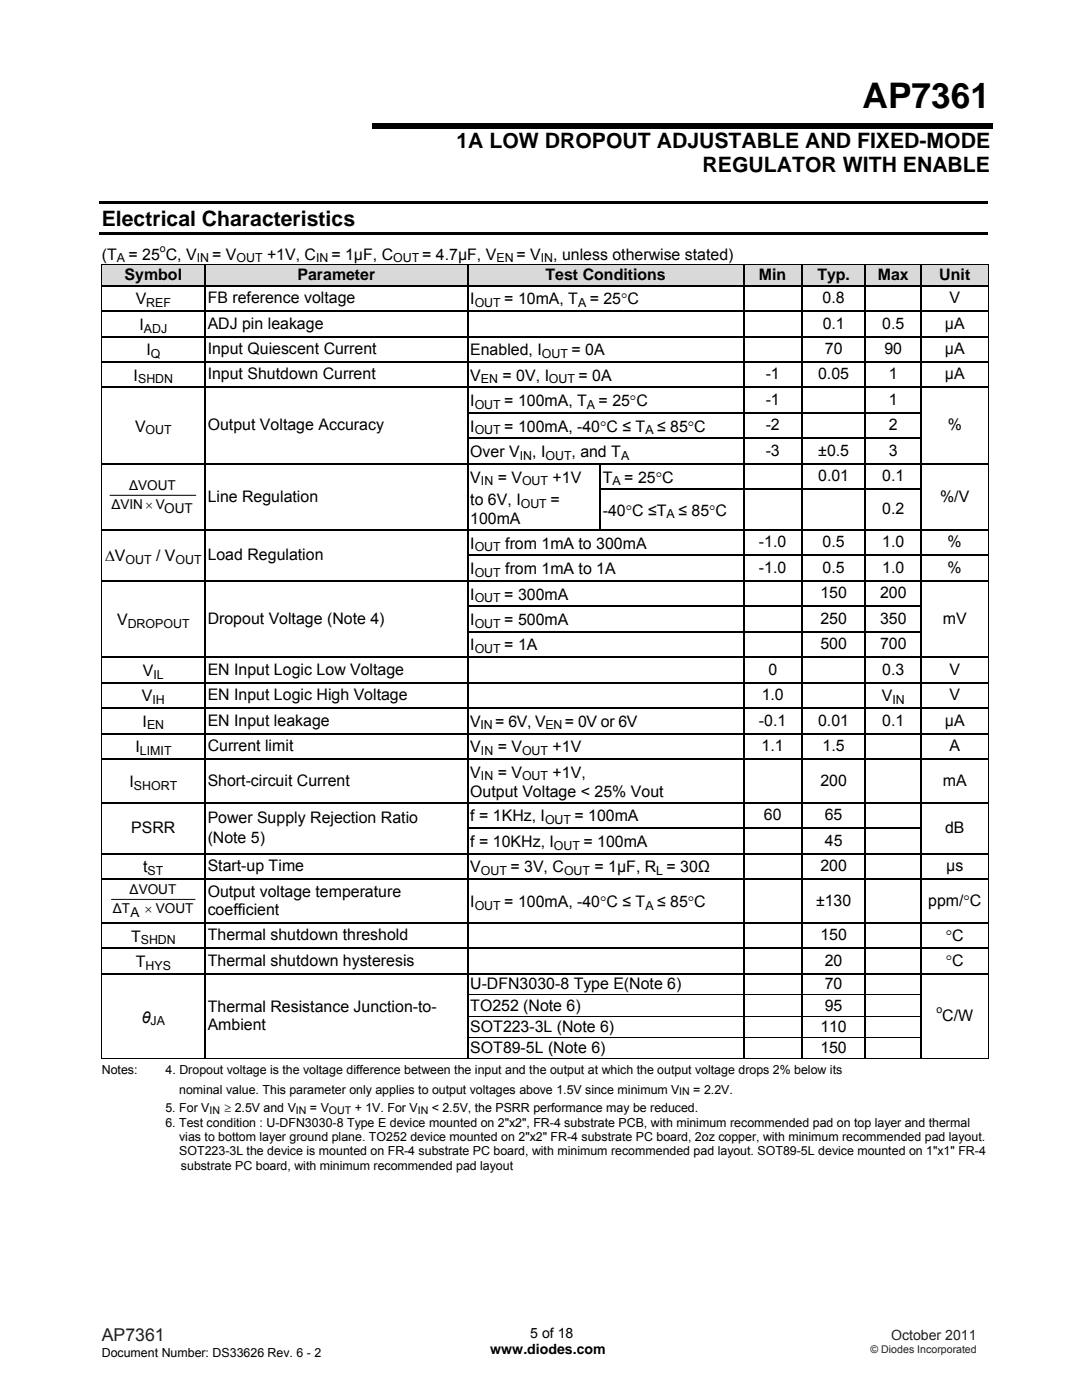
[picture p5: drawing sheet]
<svg xmlns="http://www.w3.org/2000/svg" width="216mm" height="279mm" viewBox="0 0 216 279" stroke-linecap="round" stroke-linejoin="round" font-family="sans-serif">
<defs><g id="words">
<text font-size="7" x="172.1" y="21.6">AP7361</text>
<g font-size="4.2">
<text x="91.1" y="29.5">1A LOW DROPOUT ADJUSTABLE AND FIXED-MODE</text>
<text x="140.2" y="34.4">REGULATOR WITH ENABLE</text>
<text x="20.3" y="45">Electrical Characteristics</text>
</g>
<text font-size="3.5" fill="#231f20" x="20.3" y="267.7">AP7361</text>
<g font-size="3.2">
<text x="20.3" y="51.8">(T</text>
<text x="25.6" y="51.8">= 25 C, V</text>
<text x="42.3" y="51.8">= V</text>
<text x="53.3" y="51.8">+1V, C</text>
<text x="66.1" y="51.8">= 1μF, C</text>
<text x="84.2" y="51.8">= 4.7μF, V</text>
<text x="103.1" y="51.8">= V</text>
<text x="110.4" y="51.8">, unless otherwise stated)</text>
<text x="24.9" y="55.8">Symbol</text>
<text x="59.4" y="55.8">Parameter</text>
<text x="108.9" y="55.8">Test Conditions</text>
<text x="151.4" y="55.8">Min</text>
<text x="163.1" y="55.8">Typ.</text>
<text x="175.2" y="55.8">Max</text>
<text x="187.4" y="55.8">Unit</text>
<text x="27.1" y="60.7">V</text>
<text x="27.8" y="65.8">I</text>
<text x="41.4" y="65.6">ADJ pin leakage</text>
<text x="41.4" y="60.5">FB reference voltage</text>
<text x="93.8" y="60.7">I</text>
<text x="100.6" y="60.7">= 10mA, T</text>
<text x="117.7" y="60.7">= 25°C</text>
<text x="164.1" y="60.5">0.8</text>
<text x="164.2" y="65.6">0.1</text>
<text x="176" y="65.6">0.5</text>
<text x="188.5" y="65.6">µA</text>
<text x="189.5" y="60.5">V</text>
<text x="29.2" y="70.9">I</text>
<text x="41.4" y="70.7">Input Quiescent Current</text>
<text x="93.8" y="70.9">Enabled, I</text>
<text x="114" y="70.9">= 0A</text>
<text x="164.6" y="70.7">70</text>
<text x="176.5" y="70.7">90</text>
<text x="188.6" y="70.7">µA</text>
<text x="26.7" y="76">I</text>
<text x="41.4" y="75.7">Input Shutdown Current</text>
<text x="93.8" y="76">V</text>
<text x="100.3" y="76">= 0V, I</text>
<text x="115.4" y="76">= 0A</text>
<text x="152.8" y="75.7">-1</text>
<text x="163.3" y="75.7">0.05</text>
<text x="177.4" y="75.7">1</text>
<text x="188.5" y="75.7">µA</text>
<text x="93.8" y="81.1">I</text>
<text x="100.6" y="81.1">= 100mA, T</text>
<text x="119.4" y="81.1">= 25°C</text>
<text x="152.8" y="80.8">-1</text>
<text x="177.4" y="80.8">1</text>
<text x="26.9" y="86.1">V</text>
<text x="41.4" y="85.9">Output Voltage Accuracy</text>
<text x="93.8" y="86.1">I</text>
<text x="100.6" y="86.1">= 100mA, -40°C ≤ T</text>
<text x="131.1" y="86.1">≤ 85°C</text>
<text x="152.8" y="85.9">-2</text>
<text x="177.4" y="85.9">2</text>
<text x="189.1" y="85.9">%</text>
<text x="93.8" y="91.2">Over V</text>
<text x="106.2" y="91.2">, I</text>
<text x="114" y="91.2">, and T</text>
<text x="152.8" y="91">-3</text>
<text x="163.3" y="91">±0.5</text>
<text x="177.4" y="91">3</text>
<text x="41.4" y="100.1">Line Regulation</text>
<text x="93.8" y="96.3">V</text>
<text x="93.8" y="100.8">to 6V, I</text>
<text x="99.3" y="96.3">= V</text>
<text x="109.8" y="100.8">=</text>
<text x="110.3" y="96.3">+1V</text>
<text x="120.3" y="96.3">T</text>
<text x="124.6" y="96.3">= 25°C</text>
<text x="163.3" y="96.1">0.01</text>
<text x="176" y="96.1">0.1</text>
<text x="187.6" y="100.1">%/V</text>
<text x="93.8" y="104.6">100mA</text>
<text x="120.3" y="102.9">-40°C ≤T</text>
<text x="135.4" y="102.9">≤ 85°C</text>
<text x="176" y="102.7">0.2</text>
<text x="21" y="112">ΔV</text>
<text x="31.1" y="112">/ V</text>
<text x="41.4" y="111.8">Load Regulation</text>
<text x="93.8" y="109.5">I</text>
<text x="100.8" y="109.5">from 1mA to 300mA</text>
<text x="151.4" y="109.2">-1.0</text>
<text x="164.1" y="109.2">0.5</text>
<text x="176" y="109.2">1.0</text>
<text x="189.1" y="109.2">%</text>
<text x="93.8" y="114.6">I</text>
<text x="93.8" y="119.7">I</text>
<text x="100.6" y="119.7">= 300mA</text>
<text x="100.8" y="114.6">from 1mA to 1A</text>
<text x="151.4" y="114.3">-1.0</text>
<text x="163.7" y="119.4">150</text>
<text x="164.1" y="114.3">0.5</text>
<text x="175.6" y="119.4">200</text>
<text x="176" y="114.3">1.0</text>
<text x="189.1" y="114.3">%</text>
<text x="23.4" y="124.7">V</text>
<text x="41.4" y="124.5">Dropout Voltage (Note 4)</text>
<text x="93.8" y="124.7">I</text>
<text x="100.6" y="124.7">= 500mA</text>
<text x="163.7" y="124.5">250</text>
<text x="175.6" y="124.5">350</text>
<text x="188.1" y="124.5">mV</text>
<text x="93.8" y="129.8">I</text>
<text x="100.6" y="129.8">= 1A</text>
<text x="163.7" y="129.6">500</text>
<text x="175.6" y="129.6">700</text>
<text x="28.5" y="134.9">V</text>
<text x="41.4" y="134.6">EN Input Logic Low Voltage</text>
<text x="153.3" y="134.6">0</text>
<text x="176.1" y="134.6">0.3</text>
<text x="189.5" y="134.6">V</text>
<text x="28.3" y="140">V</text>
<text x="41.4" y="139.7">EN Input Logic High Voltage</text>
<text x="152" y="139.7">1.0</text>
<text x="176" y="140">V</text>
<text x="189.5" y="139.7">V</text>
<text x="28.4" y="145.1">I</text>
<text x="41.4" y="144.8">EN Input leakage</text>
<text x="41.4" y="149.9">Current limit</text>
<text x="93.8" y="145.1">V</text>
<text x="98.8" y="145.1">= 6V, V</text>
<text x="112.7" y="145.1">= 0V or 6V</text>
<text x="151.4" y="144.8">-0.1</text>
<text x="152" y="149.9">1.1</text>
<text x="163.3" y="144.8">0.01</text>
<text x="164.1" y="149.9">1.5</text>
<text x="176" y="144.8">0.1</text>
<text x="188.5" y="144.8">µA</text>
<text x="189.5" y="149.9">A</text>
<text x="27" y="150.1">I</text>
<text x="93.8" y="155.2">V</text>
<text x="93.8" y="150.1">V</text>
<text x="99.3" y="150.1">= V</text>
<text x="99.3" y="155.2">= V</text>
<text x="110.3" y="150.1">+1V</text>
<text x="110.3" y="155.2">+1V,</text>
<text x="25.8" y="157">I</text>
<text x="41.4" y="156.8">Short-circuit Current</text>
<text x="93.8" y="159">Output Voltage &lt; 25% Vout</text>
<text x="163.7" y="156.8">200</text>
<text x="188.1" y="156.8">mA</text>
<text x="26.2" y="166.2">PSRR</text>
<text x="41.4" y="164.2">Power Supply Rejection Ratio</text>
<text x="93.8" y="163.9">f = 1KHz, I</text>
<text x="114.6" y="163.9">= 100mA</text>
<text x="152.4" y="163.7">60</text>
<text x="164.6" y="163.7">65</text>
<text x="188.6" y="166.2">dB</text>
<text x="41.4" y="173.8">Start-up Time</text>
<text x="41.4" y="168.2">(Note 5)</text>
<text x="93.8" y="169">f = 10KHz, I</text>
<text x="116.4" y="169">= 100mA</text>
<text x="163.7" y="173.8">200</text>
<text x="164.6" y="168.8">45</text>
<text x="188.8" y="173.8">µs</text>
<text x="28.6" y="174.1">t</text>
<text x="41.4" y="178.9">Output voltage temperature</text>
<text x="93.8" y="174.1">V</text>
<text x="101.9" y="174.1">= 3V, C</text>
<text x="118.6" y="174.1">= 1µF, R = 30Ω</text>
<text x="41.4" y="182.6">coefficient</text>
<text x="93.8" y="181">I</text>
<text x="100.6" y="181">= 100mA, -40°C ≤ T</text>
<text x="131.1" y="181">≤ 85°C</text>
<text x="162.8" y="180.8">±130</text>
<text x="185.2" y="180.9">ppm/°C</text>
<text x="26.1" y="187.9">T</text>
<text x="41.4" y="187.7">Thermal shutdown threshold</text>
<text x="163.7" y="187.7">150</text>
<text x="188.7" y="187.8">°C</text>
<text x="27.1" y="193">T</text>
<text x="41.4" y="192.7">Thermal shutdown hysteresis</text>
<text x="93.8" y="197.4">U-DFN3030-8 Type E(Note 6)</text>
<text x="164.6" y="197.4">70</text>
<text x="164.6" y="192.7">20</text>
<text x="188.7" y="192.8">°C</text>
<text x="41.4" y="202">Thermal Resistance Junction-to-</text>
<text x="93.8" y="201.7">TO252 (Note 6)</text>
<text x="164.6" y="201.7">95</text>
<text x="188" y="203.8">C/W</text>
<text x="28.3" y="204.1">θ</text>
<text x="41.4" y="205.7">Ambient</text>
<text x="93.8" y="206">SOT223-3L (Note 6)</text>
<text x="163.7" y="206">110</text>
<text x="93.8" y="210.2">SOT89-5L (Note 6)</text>
<text x="163.7" y="210.2">150</text>
</g>
<g font-size="2.8">
<text x="105.8" y="267">5 of 18</text>
<text x="97.8" y="270.2">www.diodes.com</text>
</g>
<text font-size="2.8" fill="#231f20" x="177.8" y="267.3">October 2011</text>
<g font-size="2.7">
<text x="22.2" y="101.7">ΔVIN × V</text>
<text x="25.8" y="97.8">ΔVOUT</text>
<text x="32.7" y="102.3">OUT</text>
<text x="25.9" y="178.4">ΔVOUT</text>
<text x="22.5" y="182.3">ΔT</text>
<text x="26.1" y="183">A</text>
<text x="28.9" y="182.3">× VOUT</text>
</g>
<g font-size="2.5">
<text x="23.3" y="52.4">A</text>
<text x="39.3" y="52.4">IN</text>
<text x="47.2" y="52.4">OUT</text>
<text x="63.1" y="52.4">IN</text>
<text x="78.5" y="52.4">OUT</text>
<text x="99.1" y="52.4">EN</text>
<text x="107.9" y="52.4">IN</text>
<text x="29.2" y="61.3">REF</text>
<text x="94.7" y="61.3">OUT</text>
<text x="115.3" y="61.3">A</text>
<text x="28.7" y="66.4">ADJ</text>
<text x="30.1" y="71.4">Q</text>
<text x="108.1" y="71.4">OUT</text>
<text x="27.6" y="76.5">SHDN</text>
<text x="95.9" y="76.5">EN</text>
<text x="109.5" y="76.5">OUT</text>
<text x="94.7" y="81.6">OUT</text>
<text x="117.1" y="81.6">A</text>
<text x="29.1" y="86.7">OUT</text>
<text x="94.7" y="86.7">OUT</text>
<text x="128.8" y="86.7">A</text>
<text x="103.7" y="91.8">IN</text>
<text x="108.8" y="91.8">OUT</text>
<text x="123.9" y="91.8">A</text>
<text x="95.9" y="96.8">IN</text>
<text x="103.9" y="101.3">OUT</text>
<text x="104.2" y="96.8">OUT</text>
<text x="122.2" y="96.8">A</text>
<text x="133" y="103.4">A</text>
<text x="25" y="112.6">OUT</text>
<text x="35" y="112.6">OUT</text>
<text x="94.7" y="110">OUT</text>
<text x="94.7" y="115.1">OUT</text>
<text x="25.5" y="125.3">DROPOUT</text>
<text x="94.7" y="120.2">OUT</text>
<text x="94.7" y="125.3">OUT</text>
<text x="94.7" y="130.3">OUT</text>
<text x="30.6" y="135.4">IL</text>
<text x="30.4" y="140.5">IH</text>
<text x="178.1" y="140.5">IN</text>
<text x="29.3" y="145.6">EN</text>
<text x="95.9" y="145.6">IN</text>
<text x="108.8" y="145.6">EN</text>
<text x="27.9" y="150.7">LIMIT</text>
<text x="95.9" y="150.7">IN</text>
<text x="95.9" y="155.7">IN</text>
<text x="104.2" y="150.7">OUT</text>
<text x="104.2" y="155.7">OUT</text>
<text x="26.7" y="157.6">SHORT</text>
<text x="108.8" y="164.5">OUT</text>
<text x="110.5" y="169.5">OUT</text>
<text x="29.5" y="174.6">ST</text>
<text x="95.9" y="174.6">OUT</text>
<text x="112.5" y="174.6">OUT</text>
<text x="131" y="174.6">L</text>
<text x="94.7" y="181.5">OUT</text>
<text x="128.8" y="181.5">A</text>
<text x="28.1" y="188.4">SHDN</text>
<text x="29.1" y="193.5">HYS</text>
<text x="30" y="204.6">JA</text>
<text x="20.3" y="214.4">Notes:</text>
<text x="33" y="214.4">4. Dropout voltage is the voltage difference between the input and the output at which the output voltage drops 2% below its</text>
<text x="33" y="221.9">5. For V</text>
<text x="35.8" y="218.3">nominal value. This parameter only applies to output voltages above 1.5V since minimum V</text>
<text x="44.8" y="221.9">≥ 2.5V and V</text>
<text x="61.8" y="221.9">= V</text>
<text x="70.8" y="221.9">+ 1V. For V</text>
<text x="86.1" y="221.9">&lt; 2.5V, the PSRR performance may be reduced.</text>
<text x="138.3" y="218.3">= 2.2V.</text>
<text x="33" y="224.9">6. Test condition : U-DFN3030-8 Type E device mounted on 2&quot;x2&quot;, FR-4 substrate PCB, with minimum recommended pad on top layer and thermal</text>
<text x="35.8" y="227.8">vias to bottom layer ground plane. TO252 device mounted on 2&quot;x2&quot; FR-4 substrate PC board, 2oz copper, with minimum recommended pad layout.</text>
<text x="35.8" y="230.6">SOT223-3L the device is mounted on FR-4 substrate PC board, with minimum recommended pad layout. SOT89-5L device mounted on 1&quot;x1&quot; FR-4</text>
<text x="36.1" y="233.4">substrate PC board, with minimum recommended pad layout</text>
<text x="20.3" y="270.7">Document Number: DS33626 Rev. 6 - 2</text>
</g>
<g font-size="2.1">
<text x="31.9" y="50.2">o</text>
<text x="186.8" y="202.2">o</text>
<text x="135.6" y="218.6">IN</text>
<text x="41.8" y="222.3">IN</text>
<text x="59.1" y="222.3">IN</text>
<text x="65.6" y="222.3">OUT</text>
<text x="83.4" y="222.3">IN</text>
</g>
<text font-size="2.1" fill="#231f20" x="173.7" y="269.9">© Diodes Incorporated</text>
</g></defs>
<path d="M74.3 24.5h123.8v1.1h-123.8zM19.8 40.2h177.2v.5h-177.2zM19.8 46.3h177.2v.5h-177.2z" fill="#000"/>
<g fill="#d9d9d9">
<path d="M20.4 52.9h20.4v4h-20.4z"/>
<path d="M20.8 52.9h19.6v4h-19.6z"/>
<path d="M41.1 52.9h52.1v4h-52.1z"/>
<path d="M41.4 52.9h51.4v4h-51.4z"/>
<path d="M93.5 52.9h54.7v4h-54.7z"/>
<path d="M93.8 52.9h54.1v4h-54.1z"/>
<path d="M148.5 52.9h11.4v4h-11.4z"/>
<path d="M148.9 52.9h10.6v4h-10.6z"/>
<path d="M160.1 52.9h12.5v4h-12.5z"/>
<path d="M160.5 52.9h11.7v4h-11.7z"/>
<path d="M172.8 52.9h10.9v4h-10.9z"/>
<path d="M173.2 52.9h10.1v4h-10.1z"/>
<path d="M183.9 52.9h13.2v4h-13.2z"/>
<path d="M184.3 52.9h12.4v4h-12.4z"/>
</g>
<g fill="#000">
<path d="M20.2 52.7h.2v.2h-.2zM20.2 56.9h.2v.3h-.2zM40.8 56.9h.3v.3h-.3zM93.2 56.9h.3v.3h-.3zM148.2 56.9h.3v.3h-.3zM159.9 56.9h.2v.3h-.2zM172.6 56.9h.2v.3h-.2zM183.7 56.9h.2v.3h-.2zM197.1 52.7h.2v.2h-.2zM197.1 56.9h.2v.3h-.2zM20.2 62h.2v.2h-.2zM20.2 67h.2v.3h-.2z"/>
<path d="M20.2 72.1h.2v.3h-.2zM20.2 77.2h.2v.3h-.2zM40.8 62h.3v.2h-.3zM40.8 67h.3v.3h-.3zM40.8 72.1h.3v.3h-.3zM40.8 77.2h.3v.3h-.3zM93.2 62h.3v.2h-.3zM93.2 67h.3v.3h-.3zM93.2 72.1h.3v.3h-.3zM93.2 77.2h.3v.3h-.3zM148.2 62h.3v.2h-.3zM148.2 67h.3v.3h-.3z"/>
<path d="M148.2 72.1h.3v.3h-.3zM148.2 77.2h.3v.3h-.3zM159.9 62h.2v.2h-.2zM159.9 67h.2v.3h-.2zM159.9 72.1h.2v.3h-.2zM159.9 77.2h.2v.3h-.2zM172.6 62h.2v.2h-.2zM172.6 67h.2v.3h-.2zM172.6 72.1h.2v.3h-.2zM172.6 77.2h.2v.3h-.2zM183.7 62h.2v.2h-.2zM183.7 67h.2v.3h-.2z"/>
<path d="M183.7 72.1h.2v.3h-.2zM183.7 77.2h.2v.3h-.2zM197.1 62h.2v.2h-.2zM197.1 67h.2v.3h-.2zM197.1 72.1h.2v.3h-.2zM197.1 77.2h.2v.3h-.2zM20.2 82.3h.2v.2h-.2zM20.2 87.4h.2v.2h-.2zM20.2 92.4h.2v.3h-.2zM20.2 97.5h.2v.3h-.2zM40.8 82.3h.3v.2h-.3zM40.8 87.4h.3v.2h-.3z"/>
<path d="M40.8 92.4h.3v.3h-.3zM40.8 97.5h.3v.3h-.3zM93.2 82.3h.3v.2h-.3zM93.2 87.4h.3v.2h-.3zM93.2 92.4h.3v.3h-.3zM93.2 97.5h.3v.3h-.3zM119.7 92.4h.2v.3h-.2zM119.7 97.5h.2v.3h-.2zM148.2 82.3h.3v.2h-.3zM148.2 87.4h.3v.2h-.3zM148.2 92.4h.3v.3h-.3zM148.2 97.5h.3v.3h-.3z"/>
<path d="M159.9 82.3h.2v.2h-.2zM159.9 87.4h.2v.2h-.2zM159.9 92.4h.2v.3h-.2zM159.9 97.5h.2v.3h-.2zM172.6 82.3h.2v.2h-.2zM172.6 87.4h.2v.2h-.2zM172.6 92.4h.2v.3h-.2zM172.6 97.5h.2v.3h-.2zM183.7 82.3h.2v.2h-.2zM183.7 87.4h.2v.2h-.2zM183.7 92.4h.2v.3h-.2zM183.7 97.5h.2v.3h-.2z"/>
<path d="M197.1 82.3h.2v.2h-.2zM197.1 87.4h.2v.2h-.2zM197.1 92.4h.2v.3h-.2zM197.1 97.5h.2v.3h-.2zM20.2 105.6h.2v.3h-.2zM20.2 110.7h.2v.3h-.2zM20.2 115.8h.2v.3h-.2zM40.8 105.6h.3v.3h-.3zM40.8 110.7h.3v.3h-.3zM40.8 115.8h.3v.3h-.3zM93.2 105.6h.3v.3h-.3zM93.2 110.7h.3v.3h-.3z"/>
<path d="M93.2 115.8h.3v.3h-.3zM148.2 105.6h.3v.3h-.3zM148.2 110.7h.3v.3h-.3zM148.2 115.8h.3v.3h-.3zM159.9 105.6h.2v.3h-.2zM159.9 110.7h.2v.3h-.2zM159.9 115.8h.2v.3h-.2zM172.6 105.6h.2v.3h-.2zM172.6 110.7h.2v.3h-.2zM172.6 115.8h.2v.3h-.2zM183.7 105.6h.2v.3h-.2zM183.7 110.7h.2v.3h-.2z"/>
<path d="M183.7 115.8h.2v.3h-.2zM197.1 105.6h.2v.3h-.2zM197.1 110.7h.2v.3h-.2zM197.1 115.8h.2v.3h-.2zM20.2 120.9h.2v.2h-.2zM20.2 125.9h.2v.3h-.2zM20.2 131h.2v.3h-.2zM20.2 136.1h.2v.3h-.2zM40.8 120.9h.3v.2h-.3zM40.8 125.9h.3v.3h-.3zM40.8 131h.3v.3h-.3zM40.8 136.1h.3v.3h-.3z"/>
<path d="M93.2 120.9h.3v.2h-.3zM93.2 125.9h.3v.3h-.3zM93.2 131h.3v.3h-.3zM93.2 136.1h.3v.3h-.3zM148.2 120.9h.3v.2h-.3zM148.2 125.9h.3v.3h-.3zM148.2 131h.3v.3h-.3zM148.2 136.1h.3v.3h-.3zM159.9 120.9h.2v.2h-.2zM159.9 125.9h.2v.3h-.2zM159.9 131h.2v.3h-.2zM159.9 136.1h.2v.3h-.2z"/>
<path d="M172.6 120.9h.2v.2h-.2zM172.6 125.9h.2v.3h-.2zM172.6 131h.2v.3h-.2zM172.6 136.1h.2v.3h-.2zM183.7 120.9h.2v.2h-.2zM183.7 125.9h.2v.3h-.2zM183.7 131h.2v.3h-.2zM183.7 136.1h.2v.3h-.2zM197.1 120.9h.2v.2h-.2zM197.1 125.9h.2v.3h-.2zM197.1 131h.2v.3h-.2zM197.1 136.1h.2v.3h-.2z"/>
<path d="M20.2 141.2h.2v.3h-.2zM20.2 146.3h.2v.2h-.2zM20.2 151.3h.2v.3h-.2zM40.8 141.2h.3v.3h-.3zM40.8 146.3h.3v.2h-.3zM40.8 151.3h.3v.3h-.3zM93.2 141.2h.3v.3h-.3zM93.2 146.3h.3v.2h-.3zM93.2 151.3h.3v.3h-.3zM148.2 141.2h.3v.3h-.3zM148.2 146.3h.3v.2h-.3zM148.2 151.3h.3v.3h-.3z"/>
<path d="M159.9 141.2h.2v.3h-.2zM159.9 146.3h.2v.2h-.2zM159.9 151.3h.2v.3h-.2zM172.6 141.2h.2v.3h-.2zM172.6 146.3h.2v.2h-.2zM172.6 151.3h.2v.3h-.2zM183.7 141.2h.2v.3h-.2zM183.7 146.3h.2v.2h-.2zM183.7 151.3h.2v.3h-.2zM197.1 141.2h.2v.3h-.2zM197.1 146.3h.2v.2h-.2zM197.1 151.3h.2v.3h-.2z"/>
<path d="M20.2 160.1h.2v.3h-.2zM20.2 165.2h.2v.2h-.2zM20.2 170.2h.2v.3h-.2zM20.2 175.3h.2v.3h-.2zM40.8 160.1h.3v.3h-.3zM40.8 165.2h.3v.2h-.3zM40.8 170.2h.3v.3h-.3zM40.8 175.3h.3v.3h-.3zM93.2 160.1h.3v.3h-.3zM93.2 165.2h.3v.2h-.3zM93.2 170.2h.3v.3h-.3zM93.2 175.3h.3v.3h-.3z"/>
<path d="M148.2 160.1h.3v.3h-.3zM148.2 165.2h.3v.2h-.3zM148.2 170.2h.3v.3h-.3zM148.2 175.3h.3v.3h-.3zM159.9 160.1h.2v.3h-.2zM159.9 165.2h.2v.2h-.2zM159.9 170.2h.2v.3h-.2zM159.9 175.3h.2v.3h-.2zM172.6 160.1h.2v.3h-.2zM172.6 165.2h.2v.2h-.2zM172.6 170.2h.2v.3h-.2zM172.6 175.3h.2v.3h-.2z"/>
<path d="M183.7 160.1h.2v.3h-.2zM183.7 165.2h.2v.2h-.2zM183.7 170.2h.2v.3h-.2zM183.7 175.3h.2v.3h-.2zM197.1 160.1h.2v.3h-.2zM197.1 165.2h.2v.2h-.2zM197.1 170.2h.2v.3h-.2zM197.1 175.3h.2v.3h-.2zM20.2 184h.2v.3h-.2zM20.2 189.1h.2v.3h-.2zM20.2 194.2h.2v.3h-.2zM20.2 198.5h.2v.3h-.2z"/>
<path d="M40.8 184h.3v.3h-.3zM40.8 189.1h.3v.3h-.3zM40.8 194.2h.3v.3h-.3zM40.8 198.5h.3v.3h-.3zM93.2 184h.3v.3h-.3zM93.2 189.1h.3v.3h-.3zM93.2 194.2h.3v.3h-.3zM93.2 198.5h.3v.3h-.3zM148.2 184h.3v.3h-.3zM148.2 189.1h.3v.3h-.3zM148.2 194.2h.3v.3h-.3zM148.2 198.5h.3v.3h-.3z"/>
<path d="M159.9 184h.2v.3h-.2zM159.9 189.1h.2v.3h-.2zM159.9 194.2h.2v.3h-.2zM159.9 198.5h.2v.3h-.2zM172.6 184h.2v.3h-.2zM172.6 189.1h.2v.3h-.2zM172.6 194.2h.2v.3h-.2zM172.6 198.5h.2v.3h-.2zM183.7 184h.2v.3h-.2zM183.7 189.1h.2v.3h-.2zM183.7 194.2h.2v.3h-.2zM183.7 198.5h.2v.3h-.2z"/>
<path d="M197.1 184h.2v.3h-.2zM197.1 189.1h.2v.3h-.2zM197.1 194.2h.2v.3h-.2zM197.1 198.5h.2v.3h-.2zM20.2 202.8h.2v.2h-.2zM20.2 207h.2v.3h-.2zM40.8 202.8h.3v.2h-.3zM40.8 207h.3v.3h-.3zM93.2 202.8h.3v.2h-.3zM93.2 207h.3v.3h-.3zM148.2 202.8h.3v.2h-.3zM148.2 207h.3v.3h-.3z"/>
<path d="M159.9 202.8h.2v.2h-.2zM159.9 207h.2v.3h-.2zM172.6 202.8h.2v.2h-.2zM172.6 207h.2v.3h-.2zM183.7 202.8h.2v.2h-.2zM183.7 207h.2v.3h-.2zM197.1 202.8h.2v.2h-.2zM197.1 207h.2v.3h-.2zM197.1 211.1h.2v.2h-.2z"/>
</g>
<g fill="none" stroke="#000" stroke-width=".2">
<path d="M20.2 52.8h177.1M20.3 52.9v4M20.3 57.2v4.8M197.2 52.9v4M197.2 57.2v4.8M20.3 62.2v4.8M20.3 67.3v4.8M20.3 72.4v4.8M20.3 77.5v4.8M197.2 62.2v4.8M197.2 67.3v4.8M197.2 72.4v4.8"/>
<path d="M197.2 77.5v4.8M20.3 82.5v4.9M20.3 87.6v4.8M20.3 92.7v4.8M20.3 97.8v7.8M21.9 98.8h17.2M197.2 82.5v4.9M197.2 87.6v4.8M197.2 92.7v4.8M197.2 97.8v7.8M20.3 105.9v4.8M20.3 111v4.8"/>
<path d="M20.3 116.1v4.8M197.2 105.9v4.8M197.2 111v4.8M197.2 116.1v4.8M20.3 121.1v4.8M20.3 126.2v4.8M20.3 131.3v4.8M20.3 136.4v4.8M197.2 121.1v4.8M197.2 126.2v4.8M197.2 131.3v4.8M197.2 136.4v4.8"/>
<path d="M20.3 141.5v4.8M20.3 146.5v4.8M20.3 151.6v8.5M197.2 141.5v4.8M197.2 146.5v4.8M197.2 151.6v8.5M20.3 160.4v4.8M20.3 165.4v4.8M20.3 170.5v4.8M20.3 175.6v8.4M22.2 179.5h16.7M197.2 160.4v4.8"/>
<path d="M197.2 165.4v4.8M197.2 170.5v4.8M197.2 175.6v8.4M20.3 184.3v4.8M20.3 189.4v4.8M20.3 194.5v4M20.3 198.8v4M93.5 198.6h54.7M148.5 198.6h11.4M160.1 198.6h12.5M172.8 198.6h10.9M197.2 184.3v4.8"/>
<path d="M197.2 189.4v4.8M197.2 194.5v4M197.2 198.8v4M20.2 211.2h176.9M20.3 203v4M20.3 207.3v4M93.5 202.8h54.7M93.5 207.1h54.7M148.5 202.8h11.4M148.5 207.1h11.4M160.1 202.8h12.5M160.1 207.1h12.5"/>
<path d="M172.8 202.8h10.9M172.8 207.1h10.9M197.2 203v4M197.2 207.3v4"/>
</g>
<g fill="none" stroke="#000" stroke-width=".25">
<path d="M20.4 57h20.4M40.9 52.9v4M40.9 57.2v4.8M41.1 57h52.1M93.3 52.9v4M93.3 57.2v4.8M93.5 57h54.7M148.4 52.9v4M148.4 57.2v4.8M148.5 57h11.4M160 52.9v4M160 57.2v4.8"/>
<path d="M160.1 57h12.5M172.7 52.9v4M172.7 57.2v4.8M172.8 57h10.9M183.8 52.9v4M183.8 57.2v4.8M183.9 57h13.2M20.4 62.1h20.4M20.4 67.2h20.4M20.4 72.2h20.4M20.4 77.3h20.4M40.9 62.2v4.8"/>
<path d="M40.9 67.3v4.8M40.9 72.4v4.8M40.9 77.5v4.8M41.1 62.1h52.1M41.1 67.2h52.1M41.1 72.2h52.1M41.1 77.3h52.1M93.3 62.2v4.8M93.3 67.3v4.8M93.3 72.4v4.8M93.3 77.5v4.8M93.5 62.1h54.7"/>
<path d="M93.5 67.2h54.7M93.5 72.2h54.7M93.5 77.3h54.7M148.4 62.2v4.8M148.4 67.3v4.8M148.4 72.4v4.8M148.4 77.5v4.8M148.5 62.1h11.4M148.5 67.2h11.4M148.5 72.2h11.4M148.5 77.3h11.4M160 62.2v4.8"/>
<path d="M160 67.3v4.8M160 72.4v4.8M160 77.5v4.8M160.1 62.1h12.5M160.1 67.2h12.5M160.1 72.2h12.5M160.1 77.3h12.5M172.7 62.2v4.8M172.7 67.3v4.8M172.7 72.4v4.8M172.7 77.5v4.8M172.8 62.1h10.9"/>
<path d="M172.8 67.2h10.9M172.8 72.2h10.9M172.8 77.3h10.9M183.8 62.2v4.8M183.8 67.3v4.8M183.8 72.4v4.8M183.8 77.5v4.8M183.9 62.1h13.2M183.9 67.2h13.2M183.9 72.2h13.2M183.9 77.3h13.2M20.4 92.6h20.4"/>
<path d="M40.9 82.5v4.9M40.9 87.6v4.8M40.9 92.7v4.8M40.9 97.8v7.8M41.1 92.6h52.1M93.3 82.5v4.9M93.3 87.6v4.8M93.3 92.7v4.8M93.3 97.8v7.8M93.5 82.4h54.7M93.5 87.5h54.7M93.5 92.6h26.2"/>
<path d="M119.8 92.7v4.8M119.8 97.8v7.8M119.9 92.6h28.3M119.9 97.6h28.3M148.4 82.5v4.9M148.4 87.6v4.8M148.4 92.7v4.8M148.4 97.8v7.8M148.5 82.4h11.4M148.5 87.5h11.4M148.5 92.6h11.4M148.5 97.6h11.4"/>
<path d="M160 82.5v4.9M160 87.6v4.8M160 92.7v4.8M160 97.8v7.8M160.1 82.4h12.5M160.1 87.5h12.5M160.1 92.6h12.5M160.1 97.6h12.5M172.7 82.5v4.9M172.7 87.6v4.8M172.7 92.7v4.8M172.7 97.8v7.8"/>
<path d="M172.8 82.4h10.9M172.8 87.5h10.9M172.8 92.6h10.9M172.8 97.6h10.9M183.8 82.5v4.9M183.8 87.6v4.8M183.8 92.7v4.8M183.8 97.8v7.8M183.9 92.6h13.2M20.4 105.8h20.4M20.4 115.9h20.4M40.9 105.9v4.8"/>
<path d="M40.9 111v4.8M40.9 116.1v4.8M41.1 105.8h52.1M41.1 115.9h52.1M93.3 105.9v4.8M93.3 111v4.8M93.3 116.1v4.8M93.5 105.8h54.7M93.5 110.8h54.7M93.5 115.9h54.7M148.4 105.9v4.8M148.4 111v4.8"/>
<path d="M148.4 116.1v4.8M148.5 105.8h11.4M148.5 110.8h11.4M148.5 115.9h11.4M160 105.9v4.8M160 111v4.8M160 116.1v4.8M160.1 105.8h12.5M160.1 110.8h12.5M160.1 115.9h12.5M172.7 105.9v4.8M172.7 111v4.8"/>
<path d="M172.7 116.1v4.8M172.8 105.8h10.9M172.8 110.8h10.9M172.8 115.9h10.9M183.8 105.9v4.8M183.8 111v4.8M183.8 116.1v4.8M183.9 105.8h13.2M183.9 110.8h13.2M183.9 115.9h13.2M20.4 131.1h20.4M20.4 136.2h20.4"/>
<path d="M40.9 121.1v4.8M40.9 126.2v4.8M40.9 131.3v4.8M40.9 136.4v4.8M41.1 131.1h52.1M41.1 136.2h52.1M93.3 121.1v4.8M93.3 126.2v4.8M93.3 131.3v4.8M93.3 136.4v4.8M93.5 121h54.7M93.5 126.1h54.7"/>
<path d="M93.5 131.1h54.7M93.5 136.2h54.7M148.4 121.1v4.8M148.4 126.2v4.8M148.4 131.3v4.8M148.4 136.4v4.8M148.5 121h11.4M148.5 126.1h11.4M148.5 131.1h11.4M148.5 136.2h11.4M160 121.1v4.8M160 126.2v4.8"/>
<path d="M160 131.3v4.8M160 136.4v4.8M160.1 121h12.5M160.1 126.1h12.5M160.1 131.1h12.5M160.1 136.2h12.5M172.7 121.1v4.8M172.7 126.2v4.8M172.7 131.3v4.8M172.7 136.4v4.8M172.8 121h10.9M172.8 126.1h10.9"/>
<path d="M172.8 131.1h10.9M172.8 136.2h10.9M183.8 121.1v4.8M183.8 126.2v4.8M183.8 131.3v4.8M183.8 136.4v4.8M183.9 131.1h13.2M183.9 136.2h13.2M20.4 141.3h20.4M20.4 146.4h20.4M20.4 151.5h20.4M40.9 141.5v4.8"/>
<path d="M40.9 146.5v4.8M40.9 151.6v8.5M41.1 141.3h52.1M41.1 146.4h52.1M41.1 151.5h52.1M93.3 141.5v4.8M93.3 146.5v4.8M93.3 151.6v8.5M93.5 141.3h54.7M93.5 146.4h54.7M93.5 151.5h54.7M148.4 141.5v4.8"/>
<path d="M148.4 146.5v4.8M148.4 151.6v8.5M148.5 141.3h11.4M148.5 146.4h11.4M148.5 151.5h11.4M160 141.5v4.8M160 146.5v4.8M160 151.6v8.5M160.1 141.3h12.5M160.1 146.4h12.5M160.1 151.5h12.5M172.7 141.5v4.8"/>
<path d="M172.7 146.5v4.8M172.7 151.6v8.5M172.8 141.3h10.9M172.8 146.4h10.9M172.8 151.5h10.9M183.8 141.5v4.8M183.8 146.5v4.8M183.8 151.6v8.5M183.9 141.3h13.2M183.9 146.4h13.2M183.9 151.5h13.2M20.4 160.2h20.4"/>
<path d="M20.4 170.4h20.4M20.4 175.5h20.4M40.9 160.4v4.8M40.9 165.4v4.8M40.9 170.5v4.8M40.9 175.6v8.4M41.1 160.2h52.1M41.1 170.4h52.1M41.1 175.5h52.1M93.3 160.4v4.8M93.3 165.4v4.8M93.3 170.5v4.8"/>
<path d="M93.3 175.6v8.4M93.5 160.2h54.7M93.5 165.3h54.7M93.5 170.4h54.7M93.5 175.5h54.7M148.4 160.4v4.8M148.4 165.4v4.8M148.4 170.5v4.8M148.4 175.6v8.4M148.5 160.2h11.4M148.5 165.3h11.4M148.5 170.4h11.4"/>
<path d="M148.5 175.5h11.4M160 160.4v4.8M160 165.4v4.8M160 170.5v4.8M160 175.6v8.4M160.1 160.2h12.5M160.1 165.3h12.5M160.1 170.4h12.5M160.1 175.5h12.5M172.7 160.4v4.8M172.7 165.4v4.8M172.7 170.5v4.8"/>
<path d="M172.7 175.6v8.4M172.8 160.2h10.9M172.8 165.3h10.9M172.8 170.4h10.9M172.8 175.5h10.9M183.8 160.4v4.8M183.8 165.4v4.8M183.8 170.5v4.8M183.8 175.6v8.4M183.9 160.2h13.2M183.9 170.4h13.2M183.9 175.5h13.2"/>
<path d="M20.4 184.2h20.4M20.4 189.3h20.4M20.4 194.3h20.4M40.9 184.3v4.8M40.9 189.4v4.8M40.9 194.5v4M40.9 198.8v4M41.1 184.2h52.1M41.1 189.3h52.1M41.1 194.3h52.1M93.3 184.3v4.8M93.3 189.4v4.8"/>
<path d="M93.3 194.5v4M93.3 198.8v4M93.5 184.2h54.7M93.5 189.3h54.7M93.5 194.3h54.7M148.4 184.3v4.8M148.4 189.4v4.8M148.4 194.5v4M148.4 198.8v4M148.5 184.2h11.4M148.5 189.3h11.4M148.5 194.3h11.4"/>
<path d="M160 184.3v4.8M160 189.4v4.8M160 194.5v4M160 198.8v4M160.1 184.2h12.5M160.1 189.3h12.5M160.1 194.3h12.5M172.7 184.3v4.8M172.7 189.4v4.8M172.7 194.5v4M172.7 198.8v4M172.8 184.2h10.9"/>
<path d="M172.8 189.3h10.9M172.8 194.3h10.9M183.8 184.3v4.8M183.8 189.4v4.8M183.8 194.5v4M183.8 198.8v4M183.9 184.2h13.2M183.9 189.3h13.2M183.9 194.3h13.2M40.9 203v4M40.9 207.3v3.8M93.3 203v4"/>
<path d="M93.3 207.3v3.8M148.4 203v4M148.4 207.3v3.8M160 203v4M160 207.3v3.8M172.7 203v4M172.7 207.3v3.8M183.8 203v4M183.8 207.3v3.8"/>
</g>
<use href="#words"/>
</svg>
